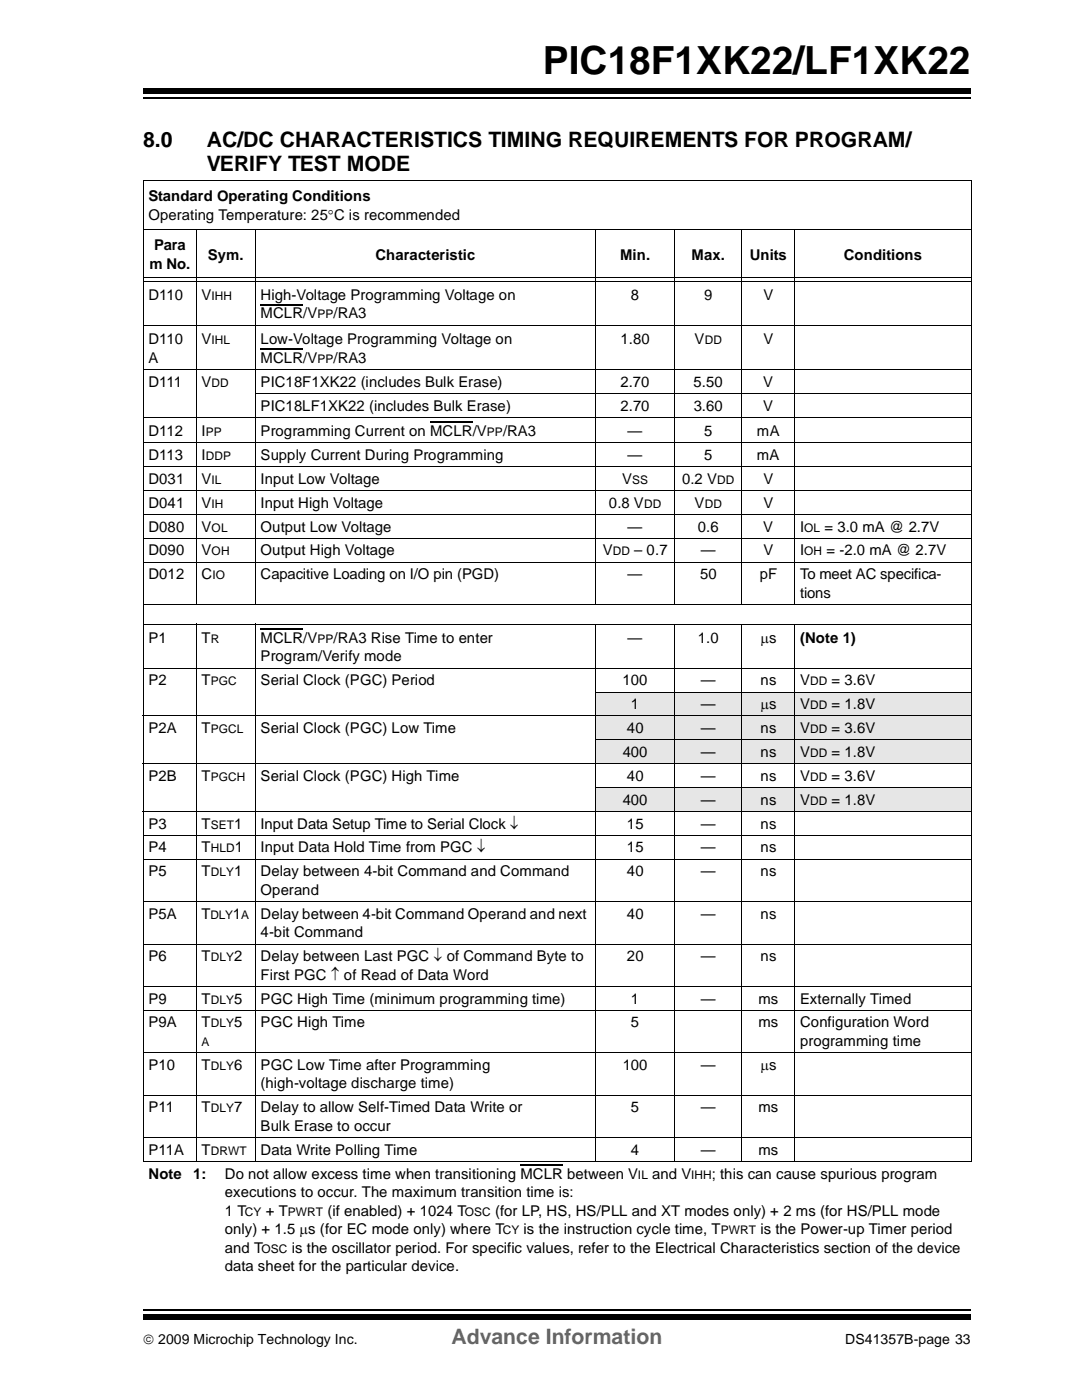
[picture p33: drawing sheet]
<svg xmlns="http://www.w3.org/2000/svg" width="216mm" height="279mm" viewBox="0 0 216 279" stroke-linecap="round" stroke-linejoin="round" font-family="sans-serif">
<defs><g id="words">
<text font-size="7.7" x="108.3" y="14.7">PIC18F1XK22/LF1XK22</text>
<g font-size="4.2">
<text x="28.6" y="29.3">8.0</text>
<text x="41.3" y="29.3">AC/DC CHARACTERISTICS TIMING REQUIREMENTS FOR PROGRAM/</text>
<text x="41.3" y="34.2">VERIFY TEST MODE</text>
</g>
<text font-size="4.2" fill="#656565" x="90.1" y="268.2">Advance Information</text>
<g font-size="3">
<text x="29.6" y="40.1">Standard Operating Conditions</text>
<text x="29.6" y="43.8">Operating Temperature: 25°C is recommended</text>
<text x="29.8" y="53.7">m No.</text>
<text x="30.7" y="50">Para</text>
<text x="41.5" y="51.8">Sym.</text>
<text x="74.9" y="51.8">Characteristic</text>
<text x="123.7" y="51.8">Min.</text>
<text x="138" y="51.8">Max.</text>
<text x="149.6" y="51.8">Units</text>
<text x="168.4" y="51.8">Conditions</text>
<text x="29.6" y="59.9">D110</text>
<text x="40.2" y="59.9">V</text>
<text x="52" y="59.9">High-Voltage Programming Voltage on</text>
<text x="125.9" y="59.9">8</text>
<text x="140.5" y="59.9">9</text>
<text x="152.3" y="59.9">V</text>
<text x="52" y="63.6">MCLR/V</text>
<text x="66.5" y="63.6">/RA3</text>
<text x="29.6" y="68.7">D110</text>
<text x="40.2" y="68.7">V</text>
<text x="52" y="68.7">Low-Voltage Programming Voltage on</text>
<text x="123.8" y="68.7">1.80</text>
<text x="138.6" y="68.7">V</text>
<text x="152.3" y="68.7">V</text>
<text x="29.6" y="77.1">D111</text>
<text x="29.6" y="72.4">A</text>
<text x="40.2" y="77.1">V</text>
<text x="52" y="72.4">MCLR/V</text>
<text x="52" y="77.1">PIC18F1XK22 (includes Bulk Erase)</text>
<text x="66.5" y="72.4">/RA3</text>
<text x="123.8" y="77.1">2.70</text>
<text x="138.4" y="77.1">5.50</text>
<text x="152.3" y="77.1">V</text>
<text x="52" y="81.9">PIC18LF1XK22 (includes Bulk Erase)</text>
<text x="123.8" y="81.9">2.70</text>
<text x="138.4" y="81.9">3.60</text>
<text x="152.3" y="81.9">V</text>
<text x="29.6" y="87.1">D112</text>
<text x="40.2" y="87.1">I</text>
<text x="52" y="87.1">Programming Current on MCLR/V</text>
<text x="100.4" y="87.1">/RA3</text>
<text x="125.2" y="87.1">—</text>
<text x="140.5" y="87.1">5</text>
<text x="151" y="87.1">mA</text>
<text x="29.6" y="91.8">D113</text>
<text x="40.2" y="91.8">I</text>
<text x="52" y="91.8">Supply Current During Programming</text>
<text x="125.2" y="91.8">—</text>
<text x="140.5" y="91.8">5</text>
<text x="151" y="91.8">mA</text>
<text x="29.6" y="96.6">D031</text>
<text x="29.6" y="101.3">D041</text>
<text x="40.2" y="96.6">V</text>
<text x="40.2" y="101.3">V</text>
<text x="52" y="96.6">Input Low Voltage</text>
<text x="52" y="101.3">Input High Voltage</text>
<text x="121.5" y="101.3">0.8 V</text>
<text x="124.1" y="96.6">V</text>
<text x="136.1" y="96.6">0.2 V</text>
<text x="138.6" y="101.3">V</text>
<text x="152.3" y="96.6">V</text>
<text x="152.3" y="101.3">V</text>
<text x="29.6" y="106.1">D080</text>
<text x="40.2" y="106.1">V</text>
<text x="52" y="106.1">Output Low Voltage</text>
<text x="125.2" y="106.1">—</text>
<text x="139.3" y="106.1">0.6</text>
<text x="152.3" y="106.1">V</text>
<text x="159.6" y="106.1">I</text>
<text x="164.5" y="106.1">= 3.0 mA @ 2.7V</text>
<text x="29.6" y="110.8">D090</text>
<text x="40.2" y="110.8">V</text>
<text x="52" y="110.8">Output High Voltage</text>
<text x="120.3" y="110.8">V</text>
<text x="126.5" y="110.8">– 0.7</text>
<text x="139.8" y="110.8">—</text>
<text x="152.3" y="110.8">V</text>
<text x="159.6" y="110.8">I</text>
<text x="164.9" y="110.8">= -2.0 mA @ 2.7V</text>
<text x="29.6" y="115.6">D012</text>
<text x="40.2" y="115.6">C</text>
<text x="52" y="115.6">Capacitive Loading on I/O pin (PGD)</text>
<text x="125.2" y="115.6">—</text>
<text x="139.7" y="115.6">50</text>
<text x="151.6" y="115.6">pF</text>
<text x="159.6" y="115.6">To meet AC specifica-</text>
<text x="159.6" y="119.3">tions</text>
<text x="29.6" y="128.3">P1</text>
<text x="40.2" y="128.3">T</text>
<text x="52" y="128.3">MCLR/V</text>
<text x="66.5" y="128.3">/RA3 Rise Time to enter</text>
<text x="125.2" y="128.3">—</text>
<text x="139.3" y="128.3">1.0</text>
<text x="151.7" y="128.3">μs</text>
<text x="159.6" y="128.3">(Note 1)</text>
<text x="29.6" y="136.8">P2</text>
<text x="40.2" y="136.8">T</text>
<text x="52" y="132">Program/Verify mode</text>
<text x="52" y="136.8">Serial Clock (PGC) Period</text>
<text x="124.2" y="136.8">100</text>
<text x="139.8" y="136.8">—</text>
<text x="151.8" y="136.8">ns</text>
<text x="159.6" y="136.8">V</text>
<text x="165.9" y="136.8">= 3.6V</text>
<text x="125.9" y="141.5">1</text>
<text x="139.8" y="141.5">—</text>
<text x="151.7" y="141.5">μs</text>
<text x="159.6" y="141.5">V</text>
<text x="165.9" y="141.5">= 1.8V</text>
<text x="29.6" y="146.3">P2A</text>
<text x="40.2" y="146.3">T</text>
<text x="52" y="146.3">Serial Clock (PGC) Low Time</text>
<text x="125.1" y="146.3">40</text>
<text x="139.8" y="146.3">—</text>
<text x="151.8" y="146.3">ns</text>
<text x="159.6" y="146.3">V</text>
<text x="165.9" y="146.3">= 3.6V</text>
<text x="29.6" y="155.8">P2B</text>
<text x="40.2" y="155.8">T</text>
<text x="52" y="155.8">Serial Clock (PGC) High Time</text>
<text x="124.2" y="151.1">400</text>
<text x="125.1" y="155.8">40</text>
<text x="139.8" y="155.8">—</text>
<text x="139.8" y="151.1">—</text>
<text x="151.8" y="155.8">ns</text>
<text x="151.8" y="151.1">ns</text>
<text x="159.6" y="155.8">V</text>
<text x="159.6" y="151.1">V</text>
<text x="165.9" y="151.1">= 1.8V</text>
<text x="165.9" y="155.8">= 3.6V</text>
<text x="124.2" y="160.6">400</text>
<text x="139.8" y="160.6">—</text>
<text x="151.8" y="160.6">ns</text>
<text x="159.6" y="160.6">V</text>
<text x="165.9" y="160.6">= 1.8V</text>
<text x="29.6" y="165.4">P3</text>
<text x="40.2" y="165.4">T</text>
<text x="46.7" y="165.4">1</text>
<text x="52" y="165.4">Input Data Setup Time to Serial Clock ↓</text>
<text x="125.1" y="165.4">15</text>
<text x="139.8" y="165.4">—</text>
<text x="151.8" y="165.4">ns</text>
<text x="29.6" y="170.1">P4</text>
<text x="40.2" y="170.1">T</text>
<text x="46.9" y="170.1">1</text>
<text x="52" y="170.1">Input Data Hold Time from PGC ↓</text>
<text x="125.1" y="170.1">15</text>
<text x="139.8" y="170.1">—</text>
<text x="151.8" y="170.1">ns</text>
<text x="29.6" y="174.9">P5</text>
<text x="40.2" y="174.9">T</text>
<text x="46.7" y="174.9">1</text>
<text x="52" y="174.9">Delay between 4-bit Command and Command</text>
<text x="52" y="178.6">Operand</text>
<text x="125.1" y="174.9">40</text>
<text x="139.8" y="174.9">—</text>
<text x="151.8" y="174.9">ns</text>
<text x="29.6" y="183.4">P5A</text>
<text x="40.2" y="183.4">T</text>
<text x="46.5" y="183.4">1</text>
<text x="52" y="183.4">Delay between 4-bit Command Operand and next</text>
<text x="125.1" y="183.4">40</text>
<text x="139.8" y="183.4">—</text>
<text x="151.8" y="183.4">ns</text>
<text x="29.6" y="191.8">P6</text>
<text x="40.2" y="191.8">T</text>
<text x="46.7" y="191.8">2</text>
<text x="52" y="191.8">Delay between Last PGC ↓ of Command Byte to</text>
<text x="52" y="187">4-bit Command</text>
<text x="125.1" y="191.8">20</text>
<text x="139.8" y="191.8">—</text>
<text x="151.8" y="191.8">ns</text>
<text x="52" y="195.5">First PGC ↑ of Read of Data Word</text>
<text x="29.6" y="200.3">P9</text>
<text x="40.2" y="200.3">T</text>
<text x="46.7" y="200.3">5</text>
<text x="52" y="200.3">PGC High Time (minimum programming time)</text>
<text x="125.9" y="200.3">1</text>
<text x="139.8" y="200.3">—</text>
<text x="151.3" y="200.3">ms</text>
<text x="159.6" y="200.3">Externally Timed</text>
<text x="29.6" y="205">P9A</text>
<text x="40.2" y="205">T</text>
<text x="46.7" y="205">5</text>
<text x="52" y="205">PGC High Time</text>
<text x="125.9" y="205">5</text>
<text x="151.3" y="205">ms</text>
<text x="159.6" y="205">Configuration Word</text>
<text x="159.6" y="208.8">programming time</text>
<text x="29.6" y="213.5">P10</text>
<text x="40.2" y="213.5">T</text>
<text x="46.7" y="213.5">6</text>
<text x="52" y="213.5">PGC Low Time after Programming</text>
<text x="124.2" y="213.5">100</text>
<text x="139.8" y="213.5">—</text>
<text x="151.7" y="213.5">μs</text>
<text x="29.6" y="222">P11</text>
<text x="40.2" y="222">T</text>
<text x="46.7" y="222">7</text>
<text x="52" y="222">Delay to allow Self-Timed Data Write or</text>
<text x="52" y="217.2">(high-voltage discharge time)</text>
<text x="125.9" y="222">5</text>
<text x="139.8" y="222">—</text>
<text x="151.3" y="222">ms</text>
<text x="52" y="225.7">Bulk Erase to occur</text>
<text x="29.6" y="230.4">P11A</text>
<text x="40.2" y="230.4">T</text>
<text x="52" y="230.4">Data Write Polling Time</text>
<text x="125.9" y="230.4">4</text>
<text x="139.8" y="230.4">—</text>
<text x="151.3" y="230.4">ms</text>
<text x="29.6" y="235.2">Note</text>
<text x="38.5" y="235.2">1:</text>
<text x="44.9" y="235.2">Do not allow excess time when transitioning MCLR between V</text>
<text x="44.9" y="238.9">executions to occur. The maximum transition time is:</text>
<text x="130.1" y="235.2">and V</text>
<text x="142" y="235.2">; this can cause spurious program</text>
<text x="44.9" y="242.6">1 T</text>
<text x="53" y="242.6">+ T</text>
<text x="65.4" y="242.6">(if enabled) + 1024 T</text>
<text x="98.8" y="242.6">(for LP, HS, HS/PLL and XT modes only) + 2 ms (for HS/PLL mode</text>
<text x="44.9" y="246.3">only) + 1.5 μs (for EC mode only) where T</text>
<text x="44.9" y="250">and T</text>
<text x="58.3" y="250">is the oscillator period. For specific values, refer to the Electrical Characteristics section of the device</text>
<text x="104.5" y="246.3">is the instruction cycle time, T</text>
<text x="151.7" y="246.3">is the Power-up Timer period</text>
<text x="44.9" y="253.7">data sheet for the particular device.</text>
</g>
<g font-size="2.8">
<text x="28.6" y="268.2">© 2009 Microchip Technology Inc.</text>
<text x="168.7" y="268.2">DS41357B-page 33</text>
</g>
<g font-size="2.4">
<text x="42.2" y="59.9">IHH</text>
<text x="63.3" y="63.6">PP</text>
<text x="42.2" y="68.7">IHL</text>
<text x="140.6" y="68.7">DD</text>
<text x="42.2" y="77.1">DD</text>
<text x="63.3" y="72.4">PP</text>
<text x="41.1" y="87.1">PP</text>
<text x="97.2" y="87.1">PP</text>
<text x="41.1" y="91.8">DDP</text>
<text x="42.2" y="96.6">IL</text>
<text x="42.2" y="101.3">IH</text>
<text x="126.2" y="96.6">SS</text>
<text x="128.5" y="101.3">DD</text>
<text x="140.6" y="101.3">DD</text>
<text x="143.1" y="96.6">DD</text>
<text x="42.2" y="106.1">OL</text>
<text x="160.5" y="106.1">OL</text>
<text x="42.2" y="110.8">OH</text>
<text x="122.3" y="110.8">DD</text>
<text x="160.5" y="110.8">OH</text>
<text x="42.4" y="115.6">IO</text>
<text x="42.1" y="128.3">R</text>
<text x="63.3" y="128.3">PP</text>
<text x="42.1" y="136.8">PGC</text>
<text x="161.7" y="136.8">DD</text>
<text x="161.7" y="141.5">DD</text>
<text x="42.1" y="146.3">PGCL</text>
<text x="161.7" y="146.3">DD</text>
<text x="42.1" y="155.8">PGCH</text>
<text x="161.7" y="151.1">DD</text>
<text x="161.7" y="155.8">DD</text>
<text x="161.7" y="160.6">DD</text>
<text x="42.1" y="165.4">SET</text>
<text x="42.1" y="170.1">HLD</text>
<text x="42.1" y="174.9">DLY</text>
<text x="42" y="183.4">DLY A</text>
<text x="42.1" y="191.8">DLY</text>
<text x="42.1" y="200.3">DLY</text>
<text x="40.2" y="208.8">A</text>
<text x="42.1" y="205">DLY</text>
<text x="42.1" y="213.5">DLY</text>
<text x="42.1" y="222">DLY</text>
<text x="42.1" y="230.4">DRWT</text>
<text x="127.3" y="235.2">IL</text>
<text x="137.9" y="235.2">IHH</text>
<text x="48.9" y="242.6">CY</text>
<text x="57.4" y="242.6">PWRT</text>
<text x="92.8" y="242.6">OSC</text>
<text x="52.2" y="250">OSC</text>
<text x="100.3" y="246.3">CY</text>
<text x="143.8" y="246.3">PWRT</text>
</g>
</g></defs>
<path d="M28.6 261.4h165.1" fill="none" stroke="#000" stroke-width=".34"/>
<path d="M28.6 262.4h165.1v1.1h-165.1z" fill="#000"/>
<path d="M28.6 17.3h165.1v5.4h-165.1z" fill="#fff"/>
<path d="M28.6 19.6h165.1" fill="none" stroke="#000" stroke-width=".34"/>
<path d="M28.6 17.7h165.1v1.1h-165.1z" fill="#000"/>
<path d="M52 60.8h8.5M52 69.6h8.5M85.8 84.3h8.5M52 125.6h8.5" fill="none" stroke="#000" stroke-width=".21"/>
<g fill="#e6e6e6">
<path d="M118.8 138.1h15.8v4.8h-15.8z"/>
<path d="M134.6 138.1h13.4v4.8h-13.4z"/>
<path d="M148 138.1h10.6v4.8h-10.6z"/>
<path d="M158.6 138.1h35.2v4.8h-35.2z"/>
<path d="M118.8 142.9h15.8v4.8h-15.8z"/>
<path d="M134.6 142.9h13.4v4.8h-13.4z"/>
<path d="M148 142.9h10.6v4.8h-10.6z"/>
<path d="M158.6 142.9h35.2v4.8h-35.2z"/>
<path d="M118.8 147.7h15.8v4.7h-15.8z"/>
<path d="M134.6 147.7h13.4v4.7h-13.4z"/>
<path d="M148 147.7h10.6v4.7h-10.6z"/>
<path d="M158.6 147.7h35.2v4.7h-35.2z"/>
<path d="M118.8 157.2h15.8v4.7h-15.8z"/>
<path d="M134.6 157.2h13.4v4.7h-13.4z"/>
<path d="M148 157.2h10.6v4.7h-10.6z"/>
<path d="M158.6 157.2h35.2v4.7h-35.2z"/>
</g>
<path d="M103.8 232.4h8.6" fill="none" stroke="#000" stroke-width=".21"/>
<g fill="none" stroke="#000" stroke-width=".2">
<path d="M28.5 36h165.4M28.6 36.1v195.6M193.8 36.1v101.9M28.5 45.9h165.4M28.7 55.3h165M28.7 56.2h165M39.2 45.8v74.9M50.9 45.8v74.9M118.8 45.8v74.9M134.6 45.8v74.9M148 45.8v74.9M158.6 45.8v74.9"/>
<path d="M28.5 64.9h165.4M28.5 73.8h165.4M50.8 78.5h143.1M28.5 83.3h165.4M28.5 88.4h165.4M28.5 93.1h165.4M28.5 97.9h165.4M28.5 102.7h165.4M28.5 107.4h165.4M28.5 112.2h165.4M28.5 120.7h165.4M28.5 124.6h165.4"/>
<path d="M28.5 133.4h165.4M39.2 124.5v107.4M50.9 124.5v107.4M118.7 138.1h75.2M118.8 124.5v13.5M118.8 138.2v18.9M134.6 124.5v107.4M148 124.5v107.4M158.6 124.5v107.4M193.8 138.2v14.1M28.5 142.9h165.4M28.5 152.4h165.4"/>
<path d="M118.7 147.7h75.2M118.7 157.2h75.2M118.8 157.3v74.6M193.8 152.5v4.6M193.8 157.3v4.6M28.5 161.9h165.4M28.5 166.7h165.4M28.5 171.5h165.4M28.5 179.9h165.4M193.8 162v69.7M28.5 188.4h165.4M28.5 196.9h165.4"/>
<path d="M28.5 201.6h165.4M28.5 210.1h165.4M28.5 218.6h165.4M28.5 227h165.4M28.5 231.8h165.4"/>
</g>
<use href="#words"/>
</svg>
